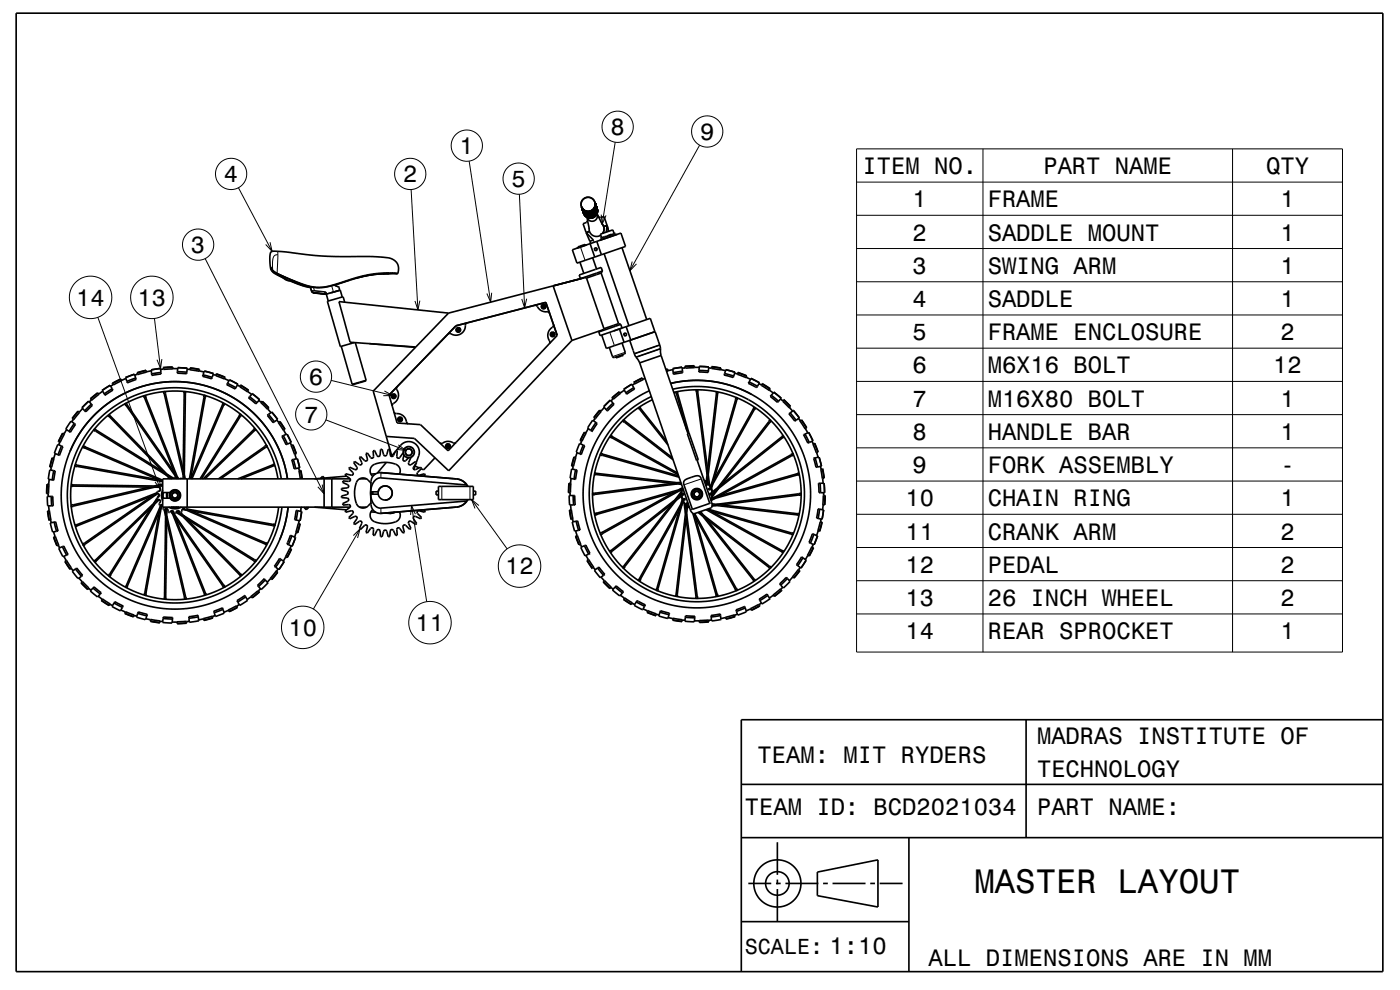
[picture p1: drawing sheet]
<svg xmlns="http://www.w3.org/2000/svg" width="297mm" height="210mm" viewBox="0 0 297 210" stroke-linecap="round" stroke-linejoin="round" font-family="sans-serif">
<defs><g id="words">
<text font-size="7.2" x="206.7" y="189.5">MASTER LAYOUT</text>
<g font-size="5">
<text x="129.5" y="28.6">8</text>
<text x="148.5" y="29.6">9</text>
<text x="97.5" y="32.6">1</text>
<text x="47.5" y="38.6">4</text>
<text x="85.5" y="38.6">2</text>
<text x="108.5" y="39.6">5</text>
<text x="183" y="36.9">ITEM NO.</text>
<text x="221.3" y="36.9">PART NAME</text>
<text x="268.6" y="36.9">QTY</text>
<text x="193.6" y="44">1</text>
<text x="209.5" y="44">FRAME</text>
<text x="271.6" y="44">1</text>
<text x="40.5" y="53.6">3</text>
<text x="193.6" y="51">2</text>
<text x="209.5" y="51">SADDLE MOUNT</text>
<text x="271.6" y="51">1</text>
<text x="193.6" y="58.1">3</text>
<text x="209.5" y="58.1">SWING ARM</text>
<text x="271.6" y="58.1">1</text>
<text x="16.2" y="64.8">14</text>
<text x="29.2" y="64.8">13</text>
<text x="193.6" y="65.1">4</text>
<text x="209.5" y="65.1">SADDLE</text>
<text x="271.6" y="65.1">1</text>
<text x="193.6" y="72.2">5</text>
<text x="209.5" y="72.2">FRAME ENCLOSURE</text>
<text x="271.6" y="72.2">2</text>
<text x="65.5" y="81.6">6</text>
<text x="193.6" y="79.2">6</text>
<text x="209.5" y="79.2">M6X16 BOLT</text>
<text x="270.1" y="79.2">12</text>
<text x="64.5" y="89.6">7</text>
<text x="193.6" y="86.3">7</text>
<text x="209.5" y="86.3">M16X80 BOLT</text>
<text x="271.6" y="86.3">1</text>
<text x="193.6" y="93.3">8</text>
<text x="209.5" y="93.3">HANDLE BAR</text>
<text x="271.6" y="93.3">1</text>
<text x="193.6" y="100.4">9</text>
<text x="209.5" y="100.4">FORK ASSEMBLY</text>
<text x="271.6" y="100.4">-</text>
<text x="192.1" y="107.4">10</text>
<text x="209.5" y="107.4">CHAIN RING</text>
<text x="271.6" y="107.4">1</text>
<text x="192.1" y="114.4">11</text>
<text x="209.5" y="114.4">CRANK ARM</text>
<text x="271.6" y="114.4">2</text>
<text x="107.2" y="121.8">12</text>
<text x="192.1" y="121.5">12</text>
<text x="209.5" y="121.5">PEDAL</text>
<text x="271.6" y="121.5">2</text>
<text x="192.1" y="128.5">13</text>
<text x="209.5" y="128.5">26 INCH WHEEL</text>
<text x="271.6" y="128.5">2</text>
<text x="61.2" y="134.8">10</text>
<text x="88.2" y="133.8">11</text>
<text x="192.1" y="135.6">14</text>
<text x="209.5" y="135.6">REAR SPROCKET</text>
<text x="271.6" y="135.6">1</text>
<text x="160.7" y="161.9">TEAM: MIT RYDERS</text>
<text x="220" y="157.9">MADRAS INSTITUTE OF</text>
<text x="220" y="164.9">TECHNOLOGY</text>
<text x="158" y="172.9">TEAM ID: BCD2021034</text>
<text x="220" y="172.9">PART NAME:</text>
<text x="197" y="204.9">ALL DIMENSIONS ARE IN MM</text>
</g>
<text font-size="4.6" x="158" y="202.4">SCALE: 1:10</text>
</g></defs>
<g fill="none" stroke="#000" stroke-width=".35">
<path d="M3.4 2.8h290v203.3h-290zM57.5 56.7l.5 .8 .8 .5M58.5 58.1l1.6 .9M58.8 58.1h-.3M58.8 58h.1M58.8 58l2.8 1.3M59.7 58.5l.4 .5 .7 .4 1.6 .2M60 58.6l.9 .8 1.3 .2M61.6 59.3h.1M61.6 59.3l3.5 1.4 2.3 .3 2.2-.2 4.6-1.4M61.7 59.7l2.3 .8 1.9 .5M74.2 59.4h.1"/>
<path d="M82.1 58v.1M82.1 58.1h.1M82.1 58.1l-3.3 .2-3.3 .7M82.2 58l-3.9 .4-4.1 1M82.2 58h.1M82.2 57.8v.2M82.3 58h.1M82.3 58h-.1M82.3 58h1.8M84 58h.1M84.1 58h.2l.2-.2v-1.4l-.4-.7-.8-.7-.7-.3-1.3-.1-3.8-.2a93.6 93.6 0 0 1-18-1.1h-1.7l-.3 .2-.2 .3-.1 1.3 .2 1.9 .4 .6 .7 .5M84.1 58.1h-2"/>
<path d="M123 52.2v.2M123 52.2l-.4 .2v.2M123 55.6l.9 2.4M123.1 59.1h.1M123.1 52.4l-1.7 .6 1 2.8 3.8-1.3M123.3 43.8l.1 .1M123.4 43.9h.1M123.4 43.9l.2 .6M123.4 43.9l.2 .7M123.4 43.9v.1M123.4 44h.1M123.4 44v.1"/>
<path d="M123.4 44.1h.1M123.4 44.1l.1 .1M123.4 44.1l.4 .4M123.5 44.1l.3 .5M123.5 44.2h.1M123.5 44.2v.1M123.5 44.2l.3 .4M123.5 44.2l-.1-.1 .4 .4M123.5 44.2l.3 .5M123.5 44.3h.1M123.5 44.3l.4 .4M123.5 44.3l.4 .5"/>
<path d="M123.5 44.4l.3 .7M123.5 44.4h.1M123.5 44.4v-.2l.4 .5M123.5 44.4l.4 .4M123.5 44.4l.4 .9M123.5 44.4l.1 .1M123.5 44.4l.1 .2M123.6 44.4l.3 .5M123.6 44.4h.1M123.6 44.5h.1M123.6 44.5l.3 .4M123.6 44.5l.3 .5"/>
<path d="M123.6 44.5v.1M123.6 44.5l.4 .5M123.6 44.6v.1M123.6 44.6h.1M123.6 44.6l.4 .4M123.6 44.6l.1 .1M123.6 44.6l.4 .5M123.6 44.7l.4 .4M123.6 44.7h.1M123.7 44.7l.3 .4M123.7 44.7v.2M123.7 44.7l.3 .5"/>
<path d="M123.7 44.8h.1M123.7 44.8l.3 .4M123.7 44.8l.4 .5M123.7 44.9h.1M123.7 44.9l.4 .4M123.7 44.9l.1 .1-.1-.1M123.7 52l.1 .2M123.7 52l-.7 .2M123.7 52l.4-.1 .1 .1M123.7 44.9l.4 .5M123.7 45l.1 .1M123.7 45l.2 .4"/>
<path d="M123.7 45l.4 .4M123.8 45l.3 .4M123.8 45l.3 .5M123.8 45v.1M123.8 45.1h.1M123.8 45.1v.1M123.8 45.1l.3 .4M123.8 45.1l.4 .5M123.8 45.2v.1M123.8 44.5h.1M123.8 45.2l.1 .2M123.8 45.2h.1"/>
<path d="M123.8 45.2l.4 .4M123.8 45.2l.4 .5M123.8 45.3h.1M123.9 45.3l.3 .4M123.9 45.3l.3 .5M123.9 45.4l.3 .4M123.9 45.4l.4 .4M123.9 45.4l.4 .5M124.3 49.3l.8 1.9M124.3 49.3l1.6 1.6-.8 .3M124.4 59l3.7 10.7M124.4 59l-.3-.1-28.9 7.5"/>
<path d="M124.7 46.9l-.3 .3-.7 .2 .6 1.9M125 48.4l.1 .7M125.1 49.1a1.59 1.59 0 0 0 2.3 .8M125.1 49.1l-.8 .2M125.1 51.2l.2 .5M125.2 51.7l1 2.8M125.2 51.7l-2.9 1M125.7 54.7l.9 2.4M126.2 42.8a1.5 1.5 0 0 0-1.9-.9 1.5 1.5 0 0 0-1 1.9M126.2 42.8a1.5 1.5 0 0 1-1 1.9 1.5 1.5 0 0 1-1.9-.9M126.2 42.8v.1M126.2 42.9l.2 .5"/>
<path d="M126.2 42.9a1.5 1.5 0 0 1-.6 1.7 1.5 1.5 0 0 1-1.8-.1M126.2 42.9v.1M126.2 42.9v1l-.6 .8-.9 .2-.9-.4M126.2 42.9l.1 .2M126.2 42.9v1l-.6 .8-.9 .2-.9-.3M126.2 42.9v.2M126.2 42.9v1.1l-.8 .8-.6 .1-.5-.1-.8-.7M126.2 43v.9l-.6 .8-.9 .2-.9-.3M126.2 43h.1M126.2 43v1l-.6 .7-.9 .3-.9-.4M126.2 43v.9l-.6 .8-.9 .3-.9-.4M126.2 43v1l-.6 .7-.8 .3-1-.4"/>
<path d="M126.2 43v1l-.6 .8-.8 .2-1-.4M126.2 43l.4 1.1M126.2 43v1l-.6 .8-.8 .2-1-.3M126.2 43l.1 .1M126.2 43v1l-.5 .8-1 .2-.8-.3M126.3 43.1v.9l-.7 .8-.8 .3-.9-.4M126.3 43.1v.9l-.6 .8-1 .3-.8-.4M126.3 43.1h.1M126.3 43.1v.1M126.3 43.1v1l-.6 .7-.9 .3-.9-.4M126.3 43.1v1l-.6 .7-1 .3-.8-.4M126.3 43.1v1l-.7 .8-.8 .2-.9-.4"/>
<path d="M126.3 43.1v.9l-.6 .9-1 .2-.8-.3M126.3 43.1v1l-.6 .8-.9 .2-.9-.3M126.3 43.1v1l-.6 .8-1 .2-.8-.3M126.3 43.2v1l-.6 .7-.9 .3-.9-.4M126.3 43.2h.1M126.3 43.2l.1 .3M126.3 43.2v.1M126.3 43.2l.1 .2M126.3 43.2v1l-.6 .8-.9 .2-.9-.3M126.3 43.3h.1M126.3 43.3v.9l-.6 .8-.9 .3-.9-.4M126.3 43.3v1l-.6 .7-.9 .3-.9-.4"/>
<path d="M126.3 43.3v1l-.6 .8-.8 .2-1-.4M126.3 43.3v1l-.6 .8-.8 .2-1-.3M126.3 43.3l.1 1-.7 .8-.8 .2-.9-.3M126.4 43.3l-.1 1-.6 .8-.8 .2-.9-.3M126.4 43.3l.1 .4M126.4 43.4l-.1 1-.5 .7-.9 .3-.9-.4M126.4 43.4v1l-.5 .8-1 .3-.9-.4M126.4 43.4h.1M126.4 43.4v.9l-.7 .8-.8 .3-.9-.4M126.4 43.4v1l-.6 .7-.9 .3-.9-.4M126.4 43.4v1l-.7 .8-.8 .2-.9-.4M126.4 43.4v.9l-.6 .9-.9 .2-.9-.4"/>
<path d="M126.4 43.4l-.1 1-.5 .7-.9 .2-.9-.3M126.4 43.4v1l-.6 .8-.9 .2-.9-.3M126.4 43.5h.1M126.4 43.5v1l-.6 .7-.9 .3-.9-.4M126.4 43.5v.9l-.6 .8-.9 .3-.9-.4M126.4 43.5v.1M126.4 43.5v1l-.6 .8-.9 .2-.9-.4M126.4 43.5l.1 .2M126.4 43.5v1l-.6 .8-.9 .2-.9-.3M126.4 43.5l.1 .4M126.4 43.6h.1M126.4 43.6v.9l-.6 .8-.8 .2-1-.3"/>
<path d="M126.4 43.6v.9l-.6 .8-.8 .3-1-.4M126.4 43.6v1l-.6 .8-.8 .2-1-.4M126.4 43.6l.1 .9-.6 .8-.9 .3-1-.4M126.4 43.6l.1 1-.6 .8-.9 .2-.9-.3M126.4 43.6l.1 .1M126.5 43.6v1l-.6 .8-.9 .2-.9-.3M126.5 43.6v.1M126.5 43.7l-.1 1-.5 .7-1 .2-.8-.3M126.5 43.7v1l-.6 .7-1 .3-.8-.4M126.5 43.7l-.1 1.1-.8 .8-.5 .1-.6-.1-.8-.7M126.5 43.7v.1M126.5 43.7l.1 .2"/>
<path d="M126.5 43.7v1l-.7 .8-.8 .2-.9-.4M126.5 43.7h.1M126.5 43.7v1l-.6 .7-.9 .3-.9-.4M126.5 43.7v1l-.6 .8-.9 .2-.9-.3M126.5 43.8v.9l-.6 .8-.9 .2-.9-.3M126.5 43.8v.9l-.6 .8-.9 .3-.9-.4M126.5 43.8v.1M126.5 43.8v1l-.6 .8-.9 .2-.9-.4M126.5 43.8v1l-.6 .7-.9 .3-.9-.4M126.5 43.8h.1M126.5 43.8v1l-.6 .8-.9 .2-.9-.3M126.5 43.9v.9l-.6 .8-.8 .3-1-.4"/>
<path d="M126.5 43.9l.1 .5-.1 .6-.8 .7-.6 .1-.6-.1-.7-.7M126.5 43.9l.1 .1M126.5 43.9v1l-.6 .7-.8 .3-1-.4M126.5 43.9v1l-.6 .8-.8 .2-1-.4M126.5 43.9l.1 .9-.6 .8-.9 .3-1-.4M126.5 43.9h.1M126.6 43.9l-.1 1-.6 .8-.8 .2-.9-.3M126.6 43.9v1l-.6 .8-.9 .2-.9-.3M126.6 43.9v.1M126.6 44l-.1 1-.5 .7-1 .2-.8-.3M126.6 44l.1 .3M126.6 44h.1"/>
<path d="M126.6 44v.9l-.6 .8-.9 .3-.9-.4M126.6 44v.1M126.6 44v1l-.6 .8-.9 .2-.9-.4M126.6 44v1l-.6 .7-.9 .3-.9-.4M126.6 44v.2M126.6 44v1l-.6 .8-.9 .2-.9-.3M126.6 44.1v.9l-.6 .8-.9 .2-.9-.3M126.6 44.1v1l-.6 .7-.9 .3-.9-.4M126.6 51.2l-1.4 .5M126.6 51.2l5.1-1.8 1 2.9-5.1 1.7M126.6 51.2l1 2.8M126.6 44.1h.1"/>
<path d="M126.6 44.1v1l-.6 .8-.9 .2-.9-.4M126.6 44.1a1.5 1.5 0 0 1-.8 2.1 1.5 1.5 0 0 1-2-.9M126.6 44.1v1l-.6 .8-.9 .2-.9-.3M126.6 44.2v1l-.6 .7-.9 .2-.9-.3M126.6 44.2h.1M126.6 44.2v.9l-.6 .8-.8 .3-1-.4M126.6 45.4a1.11 1.11 0 0 1-.6 1.5 1.11 1.11 0 0 1-1.5-.8l.5 2.5M126.6 45.4l1.2 2.2M126.6 45.4l.4 .7 .4 .1 .7-.3 .7 1.9M126.6 44.2v1l-.6 .7-.9 .3-.9-.4M126.6 44.2v1l-.6 .7-.9 .3-.8-.4M126.7 44.2l-.1 1-.5 .8-1 .2-.8-.3"/>
<path d="M126.7 44.3a1.5 1.5 0 0 1-1 1.8 1.5 1.5 0 0 1-1.9-.9M126.7 44.3l-.1 1.1M126.7 44.3a1.5 1.5 0 0 1-.9 1.9 1.5 1.5 0 0 1-2-.9M127.5 57.9l-3.1 1.1M127.5 57.9l3.7 10.8M127.6 54l-1.4 .5M127.7 47.5a1.59 1.59 0 0 1 .2 2 1.59 1.59 0 0 0-.2-2zM127.8 57.5l-4.7 1.6M127.8 57.5l-.3-.8-4.6 1.6 .2 .8M127.8 57.5l-.3 .4M128 50.3l.1 .4M128 50.3l-.3 .2"/>
<path d="M128.2 53.8l5.2 15.3M128.8 47.8l-.2 1.4M128.8 47.8l-.7 .3M128.8 47.8l.3 1.3M129.4 49.8l-1.4 .5M129.4 49.8h.1M129.4 49.8l.2 .4M129.8 49.7l-.4 .1M130 49.7l.4-.2 .2 .3M130.3 49.5l-.3-.7-2.6 .9 .2 .7-.1 .1 .1 .4M131 49.7l-3.8 1.3M131.9 52.5l5.3 15.3"/>
<path d="M29.2 79.4l-.6 .2M31 78.6l.1 .3-1.9 .5-.1-.3M31 78.6l-1.9 .5M32.1 78.7l-1 .2M34.1 79l.1 .3-2 .3v-.3M34.1 79v-.8l-1 .1-1 .2 .1 .8M34.1 79l-1.9 .3M34.7 78.3l-.6 .1M36.6 77.9l.1 .4-2 .1-.1-.4M36.6 77.9l-2 .1M36.7 78.2h1M37.6 78.8v.4l2 .1v-.3"/>
<path d="M37.6 78.8l.1-.8h1.3l.7 .1-.1 .9M37.6 78.8l2 .2M39.7 78.3l.6 .1M40.3 78.1v.3l2 .4v-.4M40.3 78.1l2 .3M42.3 78.7l1 .2M43.1 79.5l-.1 .3 1.9 .6 .1-.4M43.1 79.5l.2-.8 1 .3 1 .2-.3 .8M43.1 79.5l1.9 .5M45.2 79.4l.6 .2M45.9 79.4l-.1 .3 1.8 .7 .1-.3M45.9 79.4l1.8 .7"/>
<path d="M65.8 60.8l.3 .9M66.1 61.6v.1M66.1 61.7v.1M66.1 61.6l.1 .2M66.1 61.7l.1 .1M66.1 61.8l.5 .3 2.6 .3M66.1 61.8h.1M66.2 61.8l.5 .3 2.5 .3M66.2 61.8h.1M69.2 62.4h.1M69.2 62.4l.4 1.5M69.2 62.3l.1 .1"/>
<path d="M69.3 62.4h-.1M69.3 62.4h.1M69.3 62.4l2.9-.8 .4 1.4M69.3 62.3v.1M71 60.4l.9 .5 .1 .7M71.5 61.8l-1.2 .3M72.4 73.5l2.3 8M73.1 64.1l-.3-1.2-3.4 1 2.8 9.6 3-.8M75.4 72.7l2.3 8M78.3 72.9l9.8 .8M88.2 73.6l-9 9.4 3.9 13.7M95.2 66.4l-23.3-2.4 2.4 8.6 13.9 1"/>
<path d="M95.2 66.4l-7 7.2M97.1 69.7h.3l.1 .3-.1 .2h-.3l-.2-.2zM97.1 69.7h.2l.1 .4h-.4zM99.1 68.5l-.3 .3a2.1 2.1 0 0 1-1.1 2.1 2.1 2.1 0 0 1-2.3-.2l-.4 .2M115.2 64.8h.3l.1 .2-.1 .3h-.3l-.2-.3zM115.2 64.8l.4 .2-.1 .2h-.4zM115.8 64.1l.8 2.4a1.4 1.4 0 0 0-1.3-.4 2.36 2.36 0 0 1-1.5-1.3h-.4M115.8 64.1l2.4 7-23.1 24.5-5.9-5.5-2.5-.2M115.8 64.1l-19.1 5-14.2 14.7M117.1 70.7h.3l.1 .3-.1 .2h-.3l-.2-.3zM117.1 70.7h.2l.1 .4h-.4zM117.3 60.6l4 11.6"/>
<path d="M117.4 68.8a1.41 1.41 0 0 1-.8 1.1 2.11 2.11 0 0 0 0 2.6l-.1 .4M121.3 72.2l-26.1 27.7-7.3-6.9-6-.4M127.2 70.2l-.2 .2M127.6 71.1l1 2.8 10.4-3.6 1 2.9M128 69.9l-6.7 2.3M128 69.9l-.3 .1M128.1 69.7l-.1 .2M130.6 75.7l.1 .2 .4-.1M130.8 70l-3.5 1.2-.3-.8M131 75.6l.1 .2M131.2 68.7l-3.1 1M131.2 68.7l.5 .1"/>
<path d="M131.7 68.8l-4.7 1.6M131.7 68.8l.3 .8-1.8 .6M131.8 75.3v.2M131.8 75.5l-.7 .3M132 72.8l.6 1.9-.1 .4-2.4 .7-.8-2.1M132.1 75.2l.1 .2-.4 .1M132.8 69.3l1 2.8 5.1-1.7-.9-2.9-6.6 2.3 1 2.8M133.6 72.2l1 2.8M134.6 75l.3 .8M134.9 75.8l.8 1.2M135.7 77l10.8 31.2 .7 .8 3.7-1.3 .2-.5-.1-.5-3.1-9.1M135.7 77h.1"/>
<path d="M140 73.2l.1 .8M140 73.2l-5.4 1.8M140.1 74l.1 1.4M140.1 74l-5.2 1.8M140.2 75.4l5.7 16.6M140.2 75.4l-4.5 1.6M141.7 78.4l.1 .3-.4 .1M141.7 78.4h-.4M142.7 78.4l-1 .2M144.8 78.7v.4l-1.9 .3-.1-.3M144.8 78.7l-.1-.8-1 .1-1 .2 .1 .9M144.8 78.7l-2 .4"/>
<path d="M145.3 78l-.6 .1M147.3 77.6v.4l-2 .1v-.3M147.3 77.6l-2 .2M147.3 77.9h1M148.3 78.6l2 .1M148.4 77.7l2 .1-.2 1.2-2-.1zM150.3 78l.6 .1M151 77.8l-.1 .4 2 .3 .1-.4M151 77.8l2 .3M152.9 78.4l1 .2M153.7 79.2l2 .6M154 78.4l1.9 .6-.3 1.1-2-.5z"/>
<path d="M155.9 79.1l.5 .2M156.5 79.1l-.1 .3 1.9 .7 .1-.3M156.5 79.1l1.9 .7M10.6 99.7l1.1 .2-.3 2-1.2-.3zM10.9 99.1l-.1 .6M11.1 97.1l.4 .1-.5 1.9h-.4M11.1 97.1l-.5 2M11.4 99.8l-.3 2M11.7 96.2l-.3 1M12.7 93.8l-.2 .5M13 94.6l.3 .1-.7 1.9-.3-.1M13 94.6l-.7 1.9"/>
<path d="M13 94.6l-.7-.3-.4 .9-.4 .9 .8 .4M13.4 91.9l.3 .1-.9 1.8-.4-.1M13.4 91.9l-1 1.8M14.1 91.1l-.5 .9M14.9 95.7l1.5-3 2.2-3.1 2.6-2.7 2.8-2.1 3.1-1.7 3.2-1.2 3.7-.8 3.3-.2 3.7 .4 3.4 .8 3.2 1.3 3.3 1.9 2.7 2.2 2.4 2.5 1.9 2.9 1.6 3.1 .9 2.6 .6 3-.8-3.4-1.3-3.5-1.8-3.1-2.3-2.9-2.5-2.4-3.1-2.1-3.4-1.6-3.6-1.1-2.7-.4-3.2-.1-3 .3-3 .6-3 1.1-2.4 1.3-2.5 1.7-2.3 1.9-2.1 2.5-1.6 2.3-1.5 2.8-.9 2.6-.6 2.7-.4 3v3l.4 3 .8 2.9 1 2.5 1.4 2.6 1.8 2.5 1.8 2 2.3 2 2.7 1.8 2.5 1.2 4.3 1.4 2.2 .3 2.5 .2 4.4-.3 2.7-.6 2.4-.9 2.9-1.4 2.5-1.6 2.5-2.2 2.3-2.6 1.8-2.7 1.3-2.9 1.1-3.4 .5-3-.6 3.5-1.1 3.3M15.1 89.3l.9 .7-1.1 1.7-.9-.7zM15.3 88.8h.1M15.6 89l-.4 .5M15.7 89.8l-1.1 1.7M15.9 98.8v.1M15.9 98.6v.3M15.9 98.6h.1"/>
<path d="M16 98.6l-.1 .3M16 98.6h.4v.3v.1l-.5-.1M16.4 98.7l17.2 3.1M16.6 87.2l.3 .3-1.3 1.5-.2-.2M16.6 87.2l-1.2 1.6M16.6 87.2l-1.3 1.6M17.5 94.9l.3 .1M17.5 86.7l-.7 .7M17.6 94.6l16.9 7.3M17.9 95h.1M17.9 95l16.6 7.1-18.1-3.2M17.9 94.9l-.1 .1"/>
<path d="M17.9 95h-.1M17.9 94.9v.1M18 94.7l-.1 .2M18 94.7h.1M18 94.8l-.1 .1M19.4 85.7l.2 .3-1.4 1.4-.2-.3M19.4 85.7l-.6-.6-.7 .7-.7 .7 .6 .6M19.4 85.7l-1.4 1.4M19.4 84.8l-.4 .4M19.9 91.2v.1M20 91l-.1 .3M20.1 91l.4 .2-.1 .2-.1 .1-.4-.2"/>
<path d="M20.3 91.5l15 9.3M20.5 91.3l14 8.7M20.8 83.4l.2 .2-1.6 1.3-.2-.3M20.8 83.4l-1.6 1.2M21.8 83l-.8 .6M22.9 88.1l.3 .3M23.2 87.9l.2 .3M23.2 88.4h.1M23.4 88.2l-.2 .2 12.7 13M23.4 88.2l13 13.4M23.4 88.2l-.2 .2M23.4 88.2h.1"/>
<path d="M23.8 82.5l.2 .3-1.7 1-.2-.3M23.8 82.5l-.4-.8-.9 .6-.8 .5 .4 .7M23.8 82.5l-1.7 1M24 81.6l-.5 .3M25.6 80.4l.2 .3-1.8 1-.1-.3M25.6 80.4l-1.7 1M26.5 85.7h.1M26.7 85.6l-.2 .1M26.7 85.6h.1M26.7 80.3l-.9 .4M26.7 85.5l-.2 .2M26.8 85.5l.2 .4-.1 .2h-.1l-.3-.4"/>
<path d="M26.8 86.1l10.6 15.2M27 85.9l10 14.4M28.8 80.2l.1 .3-1.9 .7-.1-.3M28.8 80.2l-.3-.8-1.1 .4-.7 .3 .2 .8M28.8 80.2l-1.9 .7M30.5 84l.1 .3M30.6 84.3h.1M30.6 84.3l6.9 17.3M30.7 84.3h-.1M30.8 83.9l.1 .3M30.9 84.2l-.2 .1M30.9 84.2h.1"/>
<path d="M30.9 84.2l6.9 17.4M30.9 84.2v.1M34.7 83.1h.1M34.9 83.6l3.9 17.1M35 83l-.3 .1M35 83l.1 .5-.2 .1h-.1l-.1-.5M35.1 83.5l3.8 16.2M39 83.4h.4M39 83.4h.1M39 83v.4M39.1 83.4h.2M39.1 83.4l-.3 18.2"/>
<path d="M39.3 83.4l-.2 18.2M39.4 83.4l-.1 .1M39.4 83.1v.3M43.3 84.4l-3.1 17.2M43.3 83.8l.3 .1M43.3 83.8l-.1 .5 .1 .1h.3v-.5M43.3 83.8h.1M43.3 83.9h.2M43.3 83.8v.1M43.5 84.4l-3.1 17.2M43.5 83.9h.1M47.2 85.8h.1"/>
<path d="M47.2 85.8l.1 .1M47.2 85.8l-6.8 15.8M47.3 85.4l-.1 .4M47.3 85.8l.2 .1M47.3 85.9h.1M47.4 85.9h.1M47.4 85.9l-6.7 15.7M47.6 85.6l-.1 .3M47.6 80.3l1 .5M48.3 81.3l1.7 .9M48.7 80.6l1.8 .9-.6 1-1.8-.9zM50.4 81.7l.5 .3"/>
<path d="M50.7 88.3l-8.3 13.3M50.9 88.4l-8.2 13.2M50.9 87.8l.3 .2M50.9 87.8l-.2 .4 .1 .1 .2 .1 .2-.4M50.9 87.8h.1M51 81.7l-.2 .3 1.7 1.1 .2-.3M51 81.7l1.7 1.1M52.6 83.1l.8 .6M53 84.2l-.3 .2 1.6 1.3 .2-.3M53 84.2l.5-.7 .6 .5 1 .8-.6 .6M53 84.2l1.5 1.2M53.8 91.1l.2 .3"/>
<path d="M53.8 91.1v.1M54 91.4h.1M54 91.3l-.2-.1-10.7 10.4M54 91.3h.1M54 91.3l-10.5 10.3M54.1 90.8l-.3 .3M54.3 91.1l-.3 .3M54.9 84.9l.5 .4M55.6 85.1l-.3 .3 1.5 1.4 .2-.2M55.6 85.1l1.4 1.5M56.1 94.8l-9.8 6.8M56.3 95l-9.5 6.6"/>
<path d="M56.5 94.4l.2 .3M56.5 94.4l-.4 .3 .2 .3M56.5 94.4h.1M56.5 94.5l.1 .2M56.5 94.5h.1M56.6 94.7h.1M56.7 94.7l-.4 .3M56.7 88.1l1-.7 1.2 1.6-1 .7zM56.8 86.8l.7 .7M57 87.9l1.2 1.6M57.8 98.6l.1 .1M57.8 98.6h.1"/>
<path d="M57.9 98.6h.1M57.9 98.6l-7.5 3M57.9 98.6v.1M57.9 98.7l.1 .1M57.9 98.7l.1 .2M57.9 98.8l.1 .1M58 98.8l-6.9 2.8M58 98.8h.1M58.2 98.4l-.4 .2M58.3 98.7l-.3 .2M58.7 89.1l.4 .5M59.3 89.4l-.3 .2 1.1 1.7 .3-.2"/>
<path d="M59.3 89.4l1.1 1.7M59.8 92.5l1.1-.4 .9 1.8-1.1 .4zM60.1 92.4l.9 1.8M60.2 91.3l.5 .8M61.6 93.9l.2 .6M61.9 97.5l1.2-.2 .5 1.9-1.2 .3zM62.1 94.4l-.3 .1 .7 1.9 .3-.2M62.1 94.4l.7 1.8M62.2 97.5l.5 1.9M62.5 96.4l.4 .9M63.4 99.3l.1 .6M63.8 99.8l-.4 .1 .3 1.7"/>
<path d="M63.8 99.8l.3 1.8M77.7 80.7l-3 .8M82 98.1l-1.9 2.2M82.5 83.8l1.7-1.8-.1 .5a2.15 2.15 0 0 1-.8 3.2l-.1 .5M82.5 83.8l1.7 5.9 2.5 .2M83.4 83.8h.3l.1 .3-.2 .2h-.3l-.1-.3zM83.4 83.8h.2l.1 .4h-.4zM83.6 87.4l.3 .3a2.17 2.17 0 0 1 2.4 2l.4 .2M83.8 95.9l-.8 .9M84.1 95.6l.9-1.1a2.25 2.25 0 0 1 2.8-.5 2.25 2.25 0 0 1 1 2.7l-.5 1.3M84.7 88.7h.3l.2 .3-.2 .2h-.3l-.1-.3zM84.8 88.7l.3 .2v.2h-.4z"/>
<path d="M85.5 96.1l-.7 1-.4 .1-.2-.4 .1-1.2h-.3l-.5 1-.4 .2-.3-.3-.1-1.2h-.3l-.3 1.2-.4 .2-.3-.2-.3-1.2h-.4l-.1 1.2-.2 .3-.4-.2-.5-1h-.4l.2 1.2-.3 .4-.4-.1-.7-1-.3 .1 .3 1.2-.1 .4-.4-.1-.9-.8-.3 .2 .6 1-.1 .4-.5 .1-.9-.7-.3 .2 .7 1v.4l-.4 .1-1.1-.5-.2 .3 .8 .8 .1 .4-.4 .2-1.1-.3-.2 .3 1 .7 .1 .4-.3 .2-1.2-.1-.1 .3 1.1 .5 .2 .4-.3 .3-1.2 .1-.1 .3 1.2 .3 .3 .4-.3 .3-1.2 .3 .1 .4 1.2 .1 .3 .2-.2 .4-1.1 .5 .1 .3 1.2-.1 .3 .2-.1 .5-1 .7 .2 .3 1.1-.4 .4 .2-.1 .4-.8 .9 .2 .2 1.1-.5 .4 .1v.5l-.7 .9 .3 .3 .9-.7h.4l.2 .4-.6 1.1 .3 .2 .9-.9h.4l.1 .4-.3 1.1 .3 .2 .7-1 .4-.1 .3 .3-.2 1.2 .4 .1 .5-1.1 .3-.2 .3 .3 .1 1.2 .4 .1 .3-1.2 .3-.3 .4 .3 .3 1.2 .3-.1 .1-1.2 .3-.3 .4 .2 .5 1.1 .3-.1-.1-1.2 .2-.3 .4 .1 .7 1 .3-.2-.3-1.1 .1-.4h.5l.8 .9 .3-.2-.5-1.1 .1-.4h.4l1 .7 .2-.3-.7-.9v-.4l.5-.2 1 .5 .2-.2-.8-.9-.1-.4 .4-.2 1.2 .4 .1-.3-.3-.3M85.7 96.6l-.2 .8 .2 .4 .4-.1 .6-.6M86.3 95.2h.8l.4 .7-.4 .7h-.8l-.4-.7zM87.2 97l-.5 1.1 .1 .5h.4l1-.7 .2 .2-.7 1 .1 .4 .4 .1 1-.5 .2 .3-.8 .8-.1 .5 .4 .1 1.2-.3 .1 .3-.3 .2M88 98.9l.9 .4M88.2 98.4l-.4 1.2M92.3 97.1l-2.4 2.6-.5-.3M94.9 94.4h.3l.1 .2-.1 .3h-.3l-.2-.3zM94.9 94.4h.3v.4h-.4zM96.7 93.8a1.4 1.4 0 0 1-1.3-.1 2.29 2.29 0 0 0-1.7 .4l-.4-.2M121.6 98.9l-.1 .6M121.8 96.9l.4 .1-.5 1.9h-.4"/>
<path d="M121.8 96.9l-.5 2M122.1 99.6l.3 .1-.3 2-.3-.1M122.1 99.6l-.3 2M122.1 99.6l-.8-.1-.2 1-.2 .9 .9 .2M122.4 96l-.3 1M123.4 93.6l-.3 .6M123.7 94.4l.3 .1-.7 1.9-.3-.1M123.7 94.4l-.7 1.9M123.7 94.4l-.7-.3-.4 .9-.4 .9 .8 .4M124 91.7l.4 .1-1 1.8-.3-.1M124 91.7l-.9 1.8M124.8 90.9l-.5 .9"/>
<path d="M125.7 89.1l1 .7-1.1 1.7-1-.7zM126.3 88.8l-.4 .5M126.4 89.6l-1.1 1.7M127.3 87l.3 .2-1.3 1.6-.3-.2M127.3 87l-1.3 1.6M127.3 96.5h.1M127.3 96.4l.1 .1M127.4 96.3v.2M127.4 96.3h.1M127.4 96.2l.5 .1-.1 .3-.5-.1zM127.9 96.6l16.2 4.6M127.9 96.4l16.1 4.5"/>
<path d="M128.2 86.4l-.7 .8M129.3 92.7l.4 .2M129.5 92.4l.4 .1M129.7 92.8h.1M129.7 92.8l14.2 7.9M129.7 92.8v.1M129.7 92.7v.2M129.7 92.7v.1M129.8 92.6l-.1 .1M129.8 92.6h.1M129.8 92.6l14 7.7M129.9 92.5l-.2 .2"/>
<path d="M129.9 92.5v.1M130 85.5l.3 .3-1.4 1.4-.3-.3M130 85.5l-.5-.6-.7 .7-.7 .7 .5 .6M130 85.5l-1.4 1.4M130.1 84.6l-.5 .4M131.4 83.2l.3 .2-1.6 1.3-.2-.3M131.4 83.2l-1.5 1.2M132.1 89.3h.1M132.3 89.1l-.2 .2M132.3 89l.4 .3-.1 .2-.1 .1-.4-.3M132.4 82.8l-.8 .6M132.5 89.6l10.3 7.9"/>
<path d="M132.7 89.4l9.9 7.7M134.5 82.2l.1 .3-1.7 1.1-.1-.3M134.5 82.2l-.5-.7-1 .7-.7 .4 .5 .7M134.5 82.2l-1.7 1.1M134.6 81.4l-.5 .3M135.4 86.5l.2 .3M135.7 86.3l.2 .3M135.7 86.8h-.1M135.9 86.6l-.2 .2 6 7.6M135.9 86.6l5.6 7.1M135.9 86.6l-.3 .2M135.9 86.6h.1"/>
<path d="M136.3 80.2l.2 .3-1.8 .9-.2-.3M136.3 80.2l-1.8 .9M136.8 80.3l-.4 .2M137.7 82.9l-3.2 1.8-3.2 2.5-2.8 3.2-2.1 3.3-1.5 3.7-1 4.2-.2 4 .5 3.9 1.2 4.1 1.6 3.4 2.3 3.3 2.8 2.8 3.2 2.3 3.8 1.9 3.9 1.1 3.9 .5 4.3-.2 3.9-.9 3.9-1.6 3.4-2.1 2.9-2.7 2.5-3.1 2-3.5 1.3-3.8 .6-2.9 .3-3.2-.2-3-.6-3.2-1.1-3.1-1.3-2.7-1.6-2.5-2.1-2.5-2.3-2-2.4-1.7-2.9-1.5-3-1.1-3-.6-3.2-.3-3.3 .1-2.7 .5 4.3-.6 4.5 .2 4.4 1 3.9 1.7M142.7 82.6l4.3-.6 4.2 .2 4.2 1.1 2 .8 2.1 1.1 3.2 2.3 1.7 1.6 1.4 1.7 2.3 3.5 .9 1.8 .8 2.4 .8 4.2v4.2l-.8 4.2-.7 2.1-1 2.1-2.3 3.5-2.9 3.1-3.4 2.5-1.8 1-2.3 .9-2.4 .7-1.9 .4-4.3 .2-4.2-.6-2.1-.6-2.1-.8-3.5-2-1.8-1.3-1.6-1.6-1.7-1.9-1.1-1.6-2-3.7-.7-2.2-.6-2.2-.4-4.2 .4-4.2 1.1-4.1 1-2.3 1-1.7 2.6-3.4 1.7-1.5 1.7-1.4 3.7-2.2M142.9 83.2l4-.5h2.2l2.3 .3 4.1 1 3.8 1.9 2.1 1.4 1.5 1.3 2.7 3 2.2 3.6 1.3 3.5 .5 2.2 .3 2.2-.1 4.3-.9 4.1-1.5 3.7-2.4 3.5-2.7 2.9-3.3 2.3-3.8 1.8-3.9 1-4.2 .2-4-.5-4.1-1.3-3.7-2-3.2-2.7-2.7-3.3-2-3.8-1.2-4-.5-4 .3-4 .5-2.4 .6-1.9 1.9-3.8 1.3-1.9 1.5-1.7 3-2.6 3.6-2.2M143.4 83.1l.1 .4M143.5 83.5h.1M143.5 83.5l2.3 8M143.7 83.1l.1 .3M143.7 83.4l-.2 .1M143.7 83.4h.1"/>
<path d="M143.7 83.4l2.5 8.5M143.8 83.4l-.3 .1M143.8 83.4v.1M145.8 92l.4-.1 1.9 5.6-.3 .2zM147.7 82.7h.1M147.8 83.2l2.2 17.5M148 82.7h-.3M148 82.7l.1 .4-.3 .1h-.1v-.5M148 83.2l2.1 16.4M151.9 83.5h.4M151.9 83.5h.1M152 83.1l-.1 .4"/>
<path d="M152 83.5l-2.2 19.2 .1 .2 .1-.3 2.2-19.1M152 83.5h.2M152.2 83.5h.1M152.3 83.5h-.1M152.3 83.1v.4M156.1 84.8l-5.1 17.8M156.1 84.3l.3 .1M156.1 84.3l-.1 .5 .1 .1h.2l.2-.5M156.2 84.3h-.1M156.2 84.3l.2 .1M156.2 84.3h.1M156.3 84.9l-4.8 16.8"/>
<path d="M156.4 84.4h.1M158.3 80l.9 .5M158.9 81l1.8 .9M159.3 80.3l1.8 .9-.6 1-1.8-.9zM159.8 86.7h.2M159.8 86.7h.1M159.8 86.7l-9.1 16.4-.6-.7 .6 .8 .4 1.2-.2-.7 .3-1M160 86.7l.1 .1M160 86.3l-.2 .4M160 86.8h.1M160.1 86.8h.1M160.1 86.8l-9.3 16.6"/>
<path d="M160.3 86.5l-.2 .3M161 81.4l.5 .3M161.7 81.4l-.2 .3 1.7 1.1 .2-.3M161.7 81.4l1.7 1.1M163.1 89.5l-10.8 13.9M163.2 82.8l.8 .6M163.3 89.6l-10.2 13.2M163.3 89.1l.3 .2M163.3 89.1l-.3 .3 .1 .1 .2 .2 .3-.4M163.3 89.1h.1M163.6 83.8l1.6 1.3M164.2 83.2l1.5 1.3-.8 .9-1.5-1.3z"/>
<path d="M165.6 84.6l.4 .4M165.8 92.6l.2 .3M165.8 92.6v.1M165.9 92.7l-15.2 12-.1 .2h.2l15.2-12M165.9 92.7l.1 .2M166 92.9h.1M166.1 92.4l-.3 .2M166.2 84.8l-.2 .3 1.4 1.4 .3-.3M166.2 84.8l1.5 1.4M166.3 92.7l-.3 .2M167.4 87.8l.9-.7 1.3 1.5-1 .7zM167.5 86.4l.7 .8"/>
<path d="M167.6 87.6l1.3 1.5M167.8 96.5l-16.2 9M167.9 96.7l-15.3 8.5M168.2 96.2l.1 .3M168.2 96.2l-.4 .2v.2l.1 .1 .4-.2M168.2 96.2h.1M168.2 96.2l.1 .2M168.3 96.4h.1M169.4 88.8l.4 .5M170 89.1l-.3 .2 1.1 1.7 .3-.2M170 89.1l1.1 1.7M170.5 92.2l1.1-.5 .9 1.8-1.1 .5z"/>
<path d="M170.8 92.1l.9 1.8M170.9 90.9l.5 .9M172.3 93.6l.2 .6M172.8 94l-.3 .2 .7 1.8 .3-.1M172.8 94l.7 1.9M172.9 97.1l-.3 .1 .5 1.9h.3M172.9 97.1l.9-.1 .2 .7 .3 1.2-.9 .2M172.9 97.1l.5 2M173.2 96l.4 1M174.1 98.9l.1 .6M174.5 99.5h-.4l.4 2 .3-.1M174.5 99.5l.3 1.9"/>
<path d="M10 105.3l.1 2h1.2l-.1-2h-.3M10 105.3h.9M10 102.7h.4l-.1 2h-.4M10 102.7l-.1 2M10.1 108.4l.4-.1 .3 2-.3 .1M10.1 108.4l.4 2M10.2 104.7v.6M10.3 107.3l.1 1M10.4 101.7l-.1 1M10.7 110.3l.2 .6M10.9 105.3l.1 2M11.4 112.8l.3 1"/>
<path d="M11.4 113.9l.3-.1 .8 1.8-.4 .2M11.4 113.9l.7 1.9M11.5 110.8l.3-.1 .5 1.9-.3 .1M11.5 110.8l.5 1.9M11.5 110.8l-.8 .1 .2 1 .3 1 .8-.2M12.4 115.7l.2 .5M13.2 116l.3-.2 .9 1.8-.3 .2M13.2 116l.9 1.8M13.2 116l-.7 .3 .4 .9 .5 .9 .7-.3M13.5 118l.6 .9M13.8 119.1l.3-.2 1.1 1.6M13.8 119.1l1.1 1.6"/>
<path d="M15.1 103.2h.4M15.1 107.2l.4-.2 .1 .3v.1l-.5 .1M15.1 107.2v.3M15.1 102.8h.4M15.1 107.5h.1M15.5 102.9v.2M15.5 102.9l18.3 .2M15.5 103.1l18.3 .3M15.5 102.8v.4M15.5 102.8v.1M15.5 103.1v.1M16.2 111.3l.1 .1"/>
<path d="M16.2 111.3h.1M16.2 111.3l-.3 .1M16.3 111.3v.1M16.3 111.3h.1M16.3 111.4l.1 .2M16.3 111.4l.1 .1M16.4 111.5h.1M16.4 111.5v.1M16.4 111.6l-.4 .1M17.6 115.4l.3-.2 .2 .1v.1l-.4 .3M17.6 115.5l.1 .2M17.6 115.5h.1"/>
<path d="M17.7 115.7h.1M20.2 118.8l.3 .2M20.2 118.8h.1M20.2 118.8l-.3 .2M20.4 119h.1M20.5 119l-.3 .3M31.7 103.3l-16.1 3.8M32.1 107.6l-8.8 14.1M32.3 105.2l-14.3 10M32.8 103.3l-17.2 4M32.8 106.9l-9.3 15M33.3 105.7l-.7 1.1"/>
<path d="M33.3 104.5l-.1 .1M33.3 104.5h.1M33.3 104.5l-17 6.8M33.3 104.8l-15.2 10.6M33.3 104.5a.55 .55 0 0 1 .5 .6 .55 .55 0 0 1-.5 .5v.3M33.3 105.9h.1M33.4 105.9h.1M33.5 105.9l-.1 .1M33.5 105.9l-13.3 12.9M33.5 105.9a.51 .51 0 0 1 .5 .4 .51 .51 0 0 1-.3 .6l.3 .2M33.6 104.7l-17.2 6.8M33.7 103.2v.1"/>
<path d="M33.7 103.1v.1M33.7 103.3a.55 .55 0 0 1 .3 .7 .55 .55 0 0 1-.7 .3v.2M33.8 104.9l-.4 .7M33.8 106l-13.4 13-.2-.2M33.8 108.6l-3.1 17.2M33.8 105v.2M34 106.1v.2M34 104l-.3 .2M34 107.1h.5M34 103.9v.1M34.1 107.1l-.1 .4M34.2 107.1l-7.4 17.1"/>
<path d="M34.2 107.6l-3.2 18.2M34.4 107.1l-7.4 17.2M34.5 103.9a2.88 2.88 0 0 0 0 2.3M34.5 103l-.8 .1M34.5 105.7v1.9h39.8M34.5 104.5h1.6M34.5 105.7h1.6M34.5 102.7l-1.8 .4M34.5 102.9l-.5 .2M34.5 104.5v1.2M34.6 104.5v1.2M34.7 107.6l-.1 .4 .1 .1"/>
<path d="M34.8 108.1a.54 .54 0 0 1 .7-.2 .54 .54 0 0 1 .2 .8h.2a.56 .56 0 0 1 .6-.4 .56 .56 0 0 1 .5 .6h.2a.56 .56 0 0 1 .5-.6 .56 .56 0 0 1 .6 .4M34.8 108.1h-.1M34.8 108.1l.3 1.3M35 107.9l.1 .5M35.2 107.9l-.3 18.8M35.4 110.5l3.7 16.1M35.4 109.4l4 17.2M35.4 100.6l1.5 .9M35.4 104.5v1.2M35.5 108l-.1-.1-.2 18.8M35.6 104.5l-.1 .5 .1 .7M35.7 101.5v.1"/>
<path d="M35.7 101.5h.1M35.7 107.6a2.85 2.85 0 0 0 2.8 0M35.9 101.4l-.2 .1M35.9 101.4l.1 .1M36 101.5l.1 .1M36.2 101.3l.3 .3M36.2 108.4l.4 .6M36.2 107.6l.8 .1 1-.1M36.3 107.6l.7 .1 .9-.1M36.3 108.3l7 17.6M36.4 108.3h.2M36.6 108.3l7 17.5"/>
<path d="M36.6 107.6h1M36.8 108.9l10.6 15.2M37.1 104.5h.1M37.2 101.2h-.2l-.2 .4M37.2 101.2v.1M37.2 109.9l10 14.3M37.2 101.3l.2 .3M37.3 108.7l1.5 .9M37.5 108.4l.6 .4M37.6 104.3a.95 .95 0 0 0-1.3 .3 .95 .95 0 0 0 .3 1.3M37.6 104.3a.95 .95 0 0 1 .3 1.3 .95 .95 0 0 1-1.3 .3M37.6 104.3l-.5-.3-.9 .5v1.1l.4 .3"/>
<path d="M37.6 104.3l.5 .2v1.1l-1 .6-.5-.3M37.6 108.3h.1M37.6 108.3l13.3 13.6M37.6 101.2l.3 .4M38.2 101.5v.1M38.3 108.7l12.7 13.1M38.5 101.5h-.3M38.5 101.5h.1M38.5 101.5l.1 .1M38.6 108.1l.9 .1M38.8 107.9l17.5 7.5M38.8 107.9l-.1 .1"/>
<path d="M39 109.4l14.9 9.3M39.1 100.7l.2 .9M39.6 107.6l.1 .4M39.7 108l16.7 7.2M39.7 108l18.1 3.2M39.7 108l-.2 .1a.56 .56 0 0 0-.8-.2 .56 .56 0 0 0-.2 .8h-.2M39.7 110.1l14.1 8.8M39.7 101.6v6M40.6 108.4l17.2 3.1M54.4 118.9l-.2 .3M54.4 118.9l-.5-.3v.1l-.1 .2 .4 .3M54.4 118.9h.1"/>
<path d="M56.2 115.5l.4 .1M56.2 115.4v.1M56.3 115.4h.1M56.3 115.3v.1M56.3 115.3l-.1 .2M56.4 115.2h.1M56.4 115.2l-.1 .1M56.4 115.1l-.1 .2M56.4 115.1l-.1 .1M56.4 115.1l.3 .2M58.3 111.5h.1M58.3 111.3v.2"/>
<path d="M58.3 111.3h.1M58.3 111.2v.4M58.3 111.2h-.4l-.1 .1v.2l.5 .1M58.3 111.2l.1 .1M59 101.6l-1-3.9-1.8-3.8-2.3-3.3-1.4-1.4-1.9-1.7-3.4-2.1-3.9-1.6-4.2-.8h-4l-4.2 .8-3.7 1.5-3.6 2.2-3.1 2.9-2.5 3.5-1.7 3.6-1 4.1-.3 4 .4 3.9 1.3 4.1 1.8 3.5 2.7 3.3 3.2 2.8 3.7 2.1 3.8 1.3 4.2 .6 4.2-.2 4.1-1 3.7-1.7 3.5-2.5 2.7-2.8 2.4-3.6 1.5-3.6 .9-4.2M59.6 118.6l-.3-.1-1.1 1.6 .3 .2M59.6 118.6l.7 .5-.4 .7-.7 1-.7-.5M59.6 118.6l-1.1 1.7M59.7 101.6l-1-3.9-1.7-3.9-1.1-1.7-1.5-1.9-3.1-3-3.3-2.2-3.9-1.7-4.1-.9-2.3-.1h-2.2l-4.2 .7-2.2 .7-2 .9-3.7 2.2-3.1 2.8-2.6 3.4-1.9 3.8-.7 2.1-.5 2.2-.3 4.3 .4 4.2 .7 2.4 .7 2.1 2.1 3.7 2.7 3.3 3.2 2.7 3.7 2.1 4 1.4 4.2 .6 4.3-.2 2.2-.4 2.1-.7 3.9-1.7 1.9-1.3 1.8-1.4 2.9-3 2.3-3.6 1.5-3.8 .9-4.2M60.6 118.1l-.5 .9M61.8 115.8l-.3 .6M61.8 116.5l-.3-.2-.9 1.8 .3 .2"/>
<path d="M61.8 116.5l-.9 1.8M61.9 113.7l-.3-.2-.7 1.9 .3 .1M61.9 113.7l.8 .3-.3 .7-.4 1.2-.8-.4M61.9 113.7l-.7 1.8M62.8 113l-.3 .9M63.2 108.3h-.4l-.3 1.9 .3 .1M63.2 108.3l.8 .2-.2 1-.1 1-.9-.2M63.2 108.3l-.4 2M63.5 110.4l-.2 .6M63.6 111.1l-.3-.1-.5 2h.3M63.6 111.1l-.5 1.9M64 107.7l-.1-.1-.1 .9"/>
<path d="M64 107.7h-.1M64.1 107.6l-.1 .1M64.5 107.6l.5 .5 .6-.5M65 107.6l.3 .3M65.1 107.7l.2 .2M65.3 107.9h.1M66.7 107.6l6.8 .5M68.1 101.3l-.1 .2M68.1 101.3l.1 .1M68.2 101.3l.3-.3 .3 .4M68.2 101.3h-.1M68.2 101.3l.1 .1"/>
<path d="M68.8 101.6v6M70.4 101.6v6M73.5 101l-6.8 .6M74.3 101.6h-39.8v2.9M76.3 101.6h1.5M76.3 107.6h1.5M78.6 104.6v.2M78.6 104.3h1.6a1.5 1.5 0 0 1 1.7-1.2 1.5 1.5 0 0 1 1.3 1.6 1.5 1.5 0 0 1-1.5 1.4M78.6 104.8l.1 2.2a1.95 1.95 0 0 0 2 1.9M78.6 104.8l.2 1.1 .4 .9 .7 .7 .7 .3 18.4-1.5M78.6 104.8h1.6M78.6 104.3v.5"/>
<path d="M78.6 104.3v.2M78.7 108.6l1 .1M78.7 102.5a1.69 1.69 0 0 0-3-.4 5.7 5.7 0 0 0 .3 5.3 1.74 1.74 0 0 0 2.7-.7v-.1M78.8 104.5v-.2v.5v-.2M79.1 104.3v.5M79.1 108.1a1.6 1.6 0 0 0-.5 1.8 1.6 1.6 0 0 0 1.6 1 5.5 5.5 0 0 0 4.3-.6 1.51 1.51 0 0 0 .2-1.7M79.7 100.5l-1 .1M80.7 100.3a1.96 1.96 0 0 0-2 1.8l-.1 2.2M80.7 100.3h.2M80.7 108.9h.1M80.7 100.3h.1M80.8 100.3h.1"/>
<path d="M80.8 100.3l16.3 1.3 1.3 .5 .9 1.1M80.8 108.9h.1M81.7 108.8l.8 .1M82.5 108.9h.1M82.5 108.9h.2M83.6 108.7l-.9 .2M83.7 108.7h.1M83.7 108.7l-1 .2M84.7 100.6a1.64 1.64 0 0 0-1.5-2.3 5.5 5.5 0 0 0-4.3 .6 1.51 1.51 0 0 0 .2 2.2M93 104.2h-.5v.8h.5M93 103.2h7.4v2.8h-7.4zM96.8 101.6l1.2 .4 1 .9"/>
<path d="M99 106.3l-.8 .8-1.2 .4-16.2 1.4M99 102.9l.2 .3M99 102.9l-18.4-1.5-.7 .2-.7 .7-.4 1-.2 1M99.2 106l-.2 .3M99.3 106l-.9 1-1.4 .6-16.3 1.3M100.4 104.2h.5v.8h-.5M120.7 102.5h.4l-.1 2h-.4zM120.7 105.1h1.2l.1 2h-1.2zM120.8 102.5l-.1 2M120.9 108.2l.3-.1 .3 2-.3 .1M120.9 108.2l.3 2M120.9 104.5v.6"/>
<path d="M121 107.1l.2 1M121.2 101.5l-.2 1M121.5 110.1l.1 .6M121.6 105.1l.1 2M122.1 112.6l.3 1M122.2 113.7l.3-.1 .7 1.9-.3 .1M122.2 113.7l.7 1.9M122.2 110.6l.3-.1 .6 1.9-.4 .1M122.2 110.6l.5 1.9M122.2 110.6l-.8 .1 .2 1 .3 1 .8-.2M123.1 115.5l.3 .5M124 115.8l.3-.2 .9 1.8-.3 .1"/>
<path d="M124 115.8l.9 1.7M124 115.8l-.8 .3 .4 .9 .5 .9 .8-.4M124.3 117.8l.5 .9M124.5 118.9l.4-.2 1.1 1.6-.4 .3zM124.6 118.9l1.1 1.6M125.7 104.7v.3M125.7 104.6h.5v.2v.1l-.5 .1M125.7 105h.1M126.1 100.7h.4M126.2 100.3l.3 .1M126.4 108.8l.1 .2M126.4 108.8l.1 .1"/>
<path d="M126.4 108.8l-.3 .1M126.5 108.9v.1M126.5 109v.2M126.5 109v.1M126.5 100.7l18.1 2.1M126.5 100.7h.1M126.5 100.4v.3M126.5 100.4l18 2.1M126.5 100.4h.1M126.5 109.1h.1M126.5 109.2l-.3 .1M126.5 109.1v.1"/>
<path d="M127.3 113.1l.4-.2 .2 .2v.1l-.4 .2M127.3 113.2l.2 .2M127.3 113.2h.1M127.4 113.2v.2M127.4 113.4h.1M129.6 116.7l.2 .3M129.6 116.7l.1 .1M129.6 116.7l-.3 .3M129.6 116.8h.1M129.8 116.9v.1M129.8 117l-.3 .2M142.6 106.9l-10.2 13.1"/>
<path d="M142.7 102.5l-16.5 2.1M143 104.4l-15.2 8.5M143.4 106.2l-10.8 13.9M143.7 102.6l-17.5 2.3M144.1 104.1l-16.2 9M144.2 107.9l-4.8 16.8M144.4 102.3l-.7 .1M144.5 104.7l-.5 .7M144.6 105.3l.4 1.1 .6 .9M144.6 104.2l-1.4 1.8M144.6 104l-18.1 5.1M144.7 107l-5.1 17.8"/>
<path d="M144.7 104.8l.3-.1-.1 .3M144.7 104.8l-15.1 12M144.7 103.7l-18.2 5.2M144.7 106l-.2 .9M144.8 104.8l.2-.1 .1 .2-.2 .1M144.8 103.4l-.8 .5M144.8 103.5l-.3 1.5M144.8 106.2l-9.2 16.6M144.9 105l-15.1 12-.1-.2M145 106.5l-9.2 16.4M145.1 105.8h.2v.2l-.2 .1-.1-.2zM145.1 105.8l.2 .1-.1 .1h-.2z"/>
<path d="M145.1 106.7l.3 2.3M145.2 101.9l.6-.3 1.7-.6 .6-.1 .4 .2 2.1 5.7-3.7 1.2-1.8-5.2-.1-.5zM145.4 107.1l.1 .8M145.5 110l2.1 16.4M145.6 107l.2-.3 .1 .1v.2M145.7 106.8l.1-.1 .1 .2-2.3 19.3-.2-.1zM145.7 109l2.2 17.4M145.8 107.4l.5 .3M145.9 107h.1M147 108.9l4.9 17.3M147.3 109l4.9 17.1M147.4 108.9l8.7 15.9"/>
<path d="M147.5 109.6l8.4 15.3M147.8 104.2h.1M148.1 108.7l.9 .8M148.3 104a.95 .95 0 0 0-1.3 .3 .95 .95 0 0 0 .4 1.3M148.3 104a.95 .95 0 0 1 .4 1.3 .95 .95 0 0 1-1.3 .3M148.3 104l-.5-.3-.9 .6v1.1l.5 .2M148.3 104l.5 .3v1.1l-1 .5-.4-.3M148.4 108.6l11.4 14.4M148.6 108.5l11.4 14.3M149.2 109.3l13.9 10.7M149.4 101.9l.4 .3M149.7 108.1l.2 .1"/>
<path d="M149.8 102.6l-.1 .2 .2 .1 .1-.2M149.8 102.6h.1M149.8 108.1l16 8.9M149.9 110.1l13.1 10.1M150.1 108l15.9 8.8M150.1 101.7l.1 .9M150.1 108l17.7 5M150.2 100.7l.3 2.2M150.4 103.5l.3 .1v.2l-.2 .1-.2-.2zM150.5 103.6l.1 .1v.1h-.2zM150.7 104.6l-.1 .2v.2l.3-.2M150.7 104.6h.1"/>
<path d="M151 108.5l16.7 4.8M151.1 106.9l18.1 2.1v.2M151.1 107.1l18.4 2.2M151.7 104.2l-.6 .7M152 107.2l-1 .2M152.5 103.6l-1.4 1.8M165.8 117.1l.3 .2M165.8 117v.1M165.8 117h.1M165.9 116.9l-.1 .1M165.9 116.9l-.1 .2M166 116.8h.1"/>
<path d="M166 116.8l-.1 .1M166 116.8h-.1M166 116.8l.3 .2M168.2 113.4h.1M168.3 113.2h.1M168.3 113.2l-.1 .2M168.3 113.1l-.1 .3M168.3 113.1l-.5-.1v.1v.2l.4 .1M168.3 113.1v.1M169.1 100.4l.1 .2M169.1 100.4v.1M169.1 100.5l-18.1 5.1 .1-.9-.3 1.5 .9-.5"/>
<path d="M169.1 100.5h.1M169.1 100.5l.1 .1M169.2 109.2h-.1M169.2 108.9l-.1 .3M169.2 108.9l-.1 .1M169.2 108.9l.4 .1M169.2 100.7v.1M169.2 100.6v.1M169.2 100.6v.2M169.2 100.7h.1M169.2 100.7l-18.3 5.2M169.4 104.8l-17.4 2.2"/>
<path d="M169.5 100.3l-.4 .1M169.6 100.7l-.4 .1M169.9 104.6l.1 .4M169.9 104.6l-.5 .1 .1 .4M169.9 104.6l.1 .1M170 105l-17 2.1M170.1 118.1l.9 .7-1.1 1.7-.9-.7zM170.3 118.3l-1.1 1.7M171.4 117.8l-.5 .9M172.5 115.5l-.2 .5M172.5 116.1l-.3-.1-.9 1.8 .3 .1M172.5 116.1l-.9 1.8"/>
<path d="M172.6 113.3l-.3-.1-.7 1.9 .3 .1M172.6 113.3l.8 .4-.2 .7-.5 1.2-.8-.4M172.6 113.3l-.7 1.9M173.6 112.6l-.4 1M173.6 102.5h1.2l.1 2h-1.2zM173.9 108l-.3-.1-.4 2 .4 .1M173.9 108l.8 .2-.1 1-.2 1-.8-.2M173.9 108l-.3 2M174 102.5l.1 2M174.2 110.1l-.1 .6M174.3 110.8l-.3-.1-.5 1.9 .3 .1M174.3 110.8l-.5 1.9"/>
<path d="M174.5 101.5l.1 1M174.6 107.1l-.1 1M174.7 105.1h.4l-.1 2h-.4zM174.7 104.5v.6M175 105.1l-.1 2M15.1 120.6l.4 .5M15.2 120.5l-.3 .2M15.3 121.2l1-.7 1.2 1.6-.9 .6zM16 120.7l1.3 1.6M16.7 122.6l.7 .8M17.2 123.6l.3-.3 1.4 1.5-.2 .2M17.2 123.6l1.5 1.4"/>
<path d="M18.8 124.8l.5 .4M19.7 124.7l.2-.2 1.6 1.3-.2 .2M19.7 124.7l1.6 1.3M19.7 124.7l-.5 .7 .5 .4 1 .8 .6-.6M20.8 126.5l.9 .6M21.5 127.3l.2-.3 1.7 1.1-.2 .3M21.5 127.3l1.7 1.1M23.2 122.3h.1M23.3 121.7l.2 .2-.2 .4-.3-.2zM23.3 128.2l.6 .3M24.2 127.9l1.8 .9M24.4 127.6l1.7 1-.6 1-1.7-.9z"/>
<path d="M25.6 129.4l1 .4M26.5 130.1l.1-.3 1.9 .7-.1 .3M26.5 130.1l1.9 .7M26.7 124.2l.2 .1M26.7 124.2h.1M26.7 124.2l-.1 .3M26.8 124.2l.1 .1M26.8 124.2h.1M26.9 124.3h.2M26.9 124.3h.1M27 124.3h.1M27.1 124.3l-.2 .4"/>
<path d="M28.4 130.5l.6 .2M29.2 130.1l.1-.3 2 .5-.1 .3M29.2 130.1l2 .5M29.2 130.1l-.2 .8 1.2 .4 .7 .1 .3-.8M30.6 126.2l.1-.4h.2h.1l-.1 .5M30.6 126.2l.3 .1M30.7 126.2h.1M30.7 126.2l.2 .1M30.9 126.3h.1M30.9 131.2l1.1 .3M31.9 131.7l.1-.3 1.9 .3v.4M31.9 131.7l2 .4"/>
<path d="M33.9 131.8h.6M34.6 131.2v-.3l2 .1v.3M34.6 131.2l2 .1M34.6 131.2l-.1 .8 1 .1 1 .1 .1-.9M34.9 126.7h.3M34.9 126.7l-.1 .4M34.9 126.7h.1M35.2 126.7h.1M35.2 126.7v.4M36.5 132h1.1M39.5 127.1h-.3M39.5 127.1l-.1-.5h-.1l-.2 .1 .1 .4"/>
<path d="M39.5 127.1h.1M39.6 132.1l-.1-.3-2 .1 .1 .3M39.6 132.1l-2 .1M40.1 131.8l-.6 .1M42.1 130.9l-.1-.4-1.9 .3v.4M42.1 130.9l-2 .3M42.1 130.9v.8l-.9 .2-1 .1-.1-.8M43.1 131.3l-1 .2M43.3 125.9l.1 .4M43.3 125.9h.1M43.5 125.9h-.1M43.5 125.9h-.2"/>
<path d="M43.6 125.8h.1M43.6 125.8l-.1 .1M43.6 125.8l.2 .4M45.2 131l-.2-.3-1.9 .5 .1 .4M45.2 131l-2 .6M45.6 130.6l-.5 .2M47.3 129.3l-.1-.4-1.9 .8 .1 .3M47.3 129.3l-1.9 .7M47.3 129.3l.3 .8-1 .3-.9 .4-.3-.8M47.5 124.6h.1M47.7 124.5h.1M47.7 124.5l-.2 .1"/>
<path d="M47.8 124.5l-.3 .1M47.8 124.5l-.3-.4h-.1l-.2 .2 .3 .3M47.8 124.5h-.1M48.5 129.5l-1 .4M50.4 128.8l-.2-.3-1.8 .9 .2 .3M50.4 128.8l-1.8 .9M50.8 128.2l-.6 .3M50.8 122l.3 .2M50.8 121.9v.1M50.9 121.9h.1M51 121.8l-.1 .1M51.1 121.7l-.3 .3"/>
<path d="M51.1 121.7l-.1 .1M51.1 121.7l.2 .3M52.1 126.6l-.1-.3-1.7 1.1 .1 .3M52.1 126.6l-1.7 1.1M52.1 126.6l.4 .7-.8 .6-.8 .5-.5-.7M53.2 126.5l.3 .3M53.3 126.6l-.9 .6M55 125.5l-.2-.2-1.6 1.2M55 125.5l-1.5 1.3M55.3 124.9l-.5 .4M56.3 123l-.3-.2-1.4 1.4 .2 .2M56.3 123l-1.5 1.4"/>
<path d="M56.3 123l.5 .7-.7 .7-.7 .7-.6-.7M57.4 122.7l-.7 .8M58.6 121.1l.3 .3-1.2 1.5-.4-.2zM58.9 121.4l-1.3 1.5M59 120.7l-.4 .5M125.9 120.4l.4 .5M126.8 120.5l.2-.2 1.3 1.5-.3 .2M126.8 120.5l1.2 1.5M126.8 120.5l-.7 .5 .8 1 .4 .5 .7-.5M127.5 122.4l.7 .8M128 123.4l.2-.3 1.5 1.4-.3 .3M128 123.4l1.4 1.4"/>
<path d="M129.6 124.6l.5 .4M130.5 124.5l1.5 1.3M130.7 124.3l1.6 1.2-.8 .9-1.6-1.3zM131.6 126.3l.8 .6M132.1 120.3l.2-.3 .2 .1 .1 .1-.3 .4M132.1 120.4l.2 .2M132.3 120.6h.1M132.3 127.1l.2-.3 1.7 1.1-.2 .3M132.3 127.1l1.7 1.1M134.1 127.9l.5 .3M135 127.7l1.8 .9M135.1 127.4l1.8 .9-.6 1-1.8-.9z"/>
<path d="M135.6 122.8l.1 .1M135.6 122.8h.1M135.6 122.8l-.2 .3M135.7 122.9l.2 .1M135.7 122.9h.1M135.8 122.9h.1M135.8 122.9l.1 .1M135.9 123l-.2 .3M136.4 129.2l1 .4M137.3 129.9l.1-.4 1.9 .7-.2 .4M137.3 129.9l1.8 .7M139.2 125.2l.1-.5 .3 .1h.1l-.2 .5"/>
<path d="M139.2 125.2l.3 .1M139.2 130.3l.6 .2M139.3 125.2h.1M139.3 125.2l.2 .1M139.5 125.3h.1M140 129.9l1.9 .5M140.1 129.6l1.9 .5-.3 1.1-2-.5zM141.7 131l1 .2M142.7 131.5l.1-.3 1.9 .3v.3M142.7 131.5l2 .3M143.4 126.1l.3 .1M143.4 126.1l-.1 .4"/>
<path d="M143.4 126.1h.1M143.7 126.1v.1M143.7 126.2v.3M144.7 131.5l.6 .1M145.4 130.9l2 .2M145.4 130.6l2 .1-.1 1.2-2-.1zM147.3 131.7h1M147.9 126.4l-.3 .1 .1 .4M147.9 126.4l.1 .5M148 126.9h-.3M148 126.9h.1M150.4 131.9l-.1-.4-2 .1 .1 .4"/>
<path d="M150.4 131.9l-2 .1M150.9 131.5l-.6 .1M151.9 126.2l.1 .4M151.9 126.2h.1M152 126.2h-.1M152.1 126.1h.1M152.2 126.1h.1M152.2 126.1l-.2 .1M152.2 126.1l.1 .4M152.9 130.6l-.1-.4-2 .4 .1 .3M152.9 130.6l-2 .3M152.9 130.6v.8l-.9 .2-1 .1-.1-.8"/>
<path d="M153.9 131l-1 .2M155.9 124.9l.3-.2 .3 .5M155.9 124.9l.2 .4M155.9 130.7l-.1-.3-1.9 .5 .1 .4M155.9 130.7l-1.9 .6M156.1 129.4l1.9-.7 .4 1.1-1.9 .7zM156.2 125.3h.1M156.4 125.2l-.2 .1M156.4 125.2h.1M156.4 130.3l-.5 .2M156.5 125.2l-.3 .1M156.5 125.2h-.1"/>
<path d="M158.1 129l-1.9 .7M159.2 129.2l-.9 .4M159.7 123l.3 .3M159.8 123h-.1M159.8 123h.1M160 122.8l-.2 .2M160 122.8l-.3 .2M160 122.8h.1M160 122.8l.3 .3M161.2 128.5l-.2-.3-1.8 .9 .2 .3M161.2 128.5l-1.8 .9M161.5 127.9l-.5 .3"/>
<path d="M162.9 126.3l-.2-.3-1.7 1.1 .2 .3M162.9 126.3l-1.7 1.1M162.9 126.3l.4 .7-.8 .6-.9 .5-.4-.7M163.6 120.3l-.2 .3M163.6 120.3l-.4-.3-.1 .1-.1 .2 .4 .3M163.6 120.3v.1M164 126.3l-.8 .6M165.8 125.2l-.2-.3-1.6 1.3 .2 .3M165.8 125.2l-1.6 1.3M166 124.6l-.4 .4M167 122.7l-.2-.2-1.4 1.4 .2 .2M167 122.7l-1.4 1.4"/>
<path d="M167 122.7l.6 .6-.7 .8-.7 .6-.6-.6M168.2 122.4l-.7 .8M169.6 121l-.2-.2-1.3 1.6 .3 .2M169.6 121l-1.2 1.6M169.8 120.4l-.4 .5M217.7 152.7v25M293.4 152.7h-136.1v53.4M157.3 177.7h136.1M157.3 166.4h136.1M164.9 178.7v6.9M192.8 177.7v28.4M157.3 195.5h35.5"/>
<path d="M158.8 187.4h4.8M164.6 187.4h1M164.9 186.6v1M164.9 188.6v6.9M166.6 187.4h7M173.4 185l12.8-2.6v10l-12.8-2.4zM174.6 187.4h1M176.6 187.4h7M184.6 187.4h1M186.6 187.4h4.9"/>
<circle cx="126.4" cy="52.9" r=".3"/>
<circle cx="97.2" cy="70" r=".5"/>
<circle cx="115.3" cy="65" r=".5"/>
<circle cx="117.2" cy="70.9" r=".5"/>
<circle cx="132.6" cy="71" r=".3"/>
<circle cx="83.5" cy="84" r=".5"/>
<circle cx="84.9" cy="89" r=".5"/>
<circle cx="86.7" cy="95.9" r="1.2"/>
<circle cx="86.7" cy="95.9" r=".71"/>
<circle cx="95" cy="94.6" r=".5"/>
<circle cx="37.1" cy="105.1" r=".64"/>
<circle cx="37.1" cy="105.1" r=".6"/>
<circle cx="37.1" cy="105.1" r="1.2"/>
<circle cx="81.7" cy="104.6" r="1.5"/>
<circle cx="147.8" cy="104.8" r=".6"/>
<circle cx="147.8" cy="104.8" r=".64"/>
<circle cx="147.8" cy="104.8" r="1.2"/>
<circle cx="164.9" cy="187.4" r="5"/>
<circle cx="164.9" cy="187.4" r="2.5"/>
</g>
<g fill="none" stroke="#000" stroke-width=".21">
<path d="M50.6 39.8l7.1 13.5M99.5 34.2l4.6 29.9M130.5 30.2l-2.7 17.3M148.4 30.8l-14.8 26.6M181.7 31.6h103.1v106.7h-103.1zM181.7 38.6h103.1M208.5 31.6v106.7M261.5 31.6v106.7M43.5 54.9l25.3 49.9M57.3 51.4l.4 1.9-1.3-1.4M57.5 56.8l.2 .6M57.5 56.8l-.1-.1v.4"/>
<path d="M57.5 56.8l.3 .5M57.7 57.4v.1M57.7 57.5l.8 .6M57.8 57.3l.1 .1M57.8 57.3h.1M57.9 57.3l.9 .6M57.9 57.4l.3 .4M57.9 57.4h.1M58.2 57.8h.1M58.2 57.8l.4 .3M58.4 57.8l.3 .2M58.5 58.1h.1"/>
<path d="M58.5 58.1l1.6 .9M58.6 58.1h.1M58.7 58.1l1.3 .8M58.7 58h.1M58.7 58l.1 .1M58.7 58l-.1 .1M58.8 58.1l1.1 .6M58.8 57.9h.1M58.9 58l4 1.9M58.9 53.3v.7M58.9 54l-.1 3.9M58.9 54l-.6 .1-.3 .5-.2 .9v1.8"/>
<path d="M60 58.6l-.1 .1M60.1 58.7h.1M61.5 59.6l.2 .1M61.6 59.5l2.3 1 2 .5M61.6 59.3l3.6 1.4 2.6 .3M61.7 59.4v.2M61.8 59.6l2.2 .9 1.8 .4M62.9 59.9h.1M62.9 59.9l2.6 .8 1.8 .3 1.7-.1 2.6-.6M74.2 59.4l-2.7 .9M76 58.9l-4.4 1.4M82.1 58.1l-3.3 .2-2.7 .6"/>
<path d="M82.1 58.1h.1M82.1 58.1l-3.2 .2-3.4 .7M82.1 58v.1M82.2 58l-.9 .1M82.2 58h.1M82.2 57.8l-2.3 .2-2.4 .3-7.5 2.3-2.4 .3-1.5-.2-1.7-.4-5.6-2.4M82.2 57.8h.1M82.2 57.8l2.2 .1M82.4 58h-.2M82.8 58l-.7 .1M82.8 58l-.3 .1M82.8 58h.1"/>
<path d="M82.9 58l-.8 .1M83 58h-.1M83.2 58h-.3M83.2 58h.1M83.2 58h.9M84.1 58h.1M84.1 58l.1 .1M84.2 58.1h.1M84.3 58l-.1 .1M84.4 57.9h.1M87.2 40.2l1.5 25.5M110.2 41.2l1.1 24.1"/>
<path d="M123.1 52.4l1 2.8M125.9 50.9l.2 .5M127.5 45.5l.3 2 .8-1.8M128.6 50.1v.1M128.7 50.1l-1.2 .5M129.4 49.8h.1M129.4 49.8l-.7 .3M129.8 49.7h.2M130 49.7l-.6 .1M130 49.7l-1.3 .4M130.5 49.6l-.5 .1M134.1 55.5l-.5 1.9 1.4-1.4"/>
<path d="M181.7 45.7h103.1M181.7 52.7h103.1M181.7 59.8h103.1M20.8 67.3l13.2 36.6M32.8 67.6l1.3 10.6M34.3 76.2l-.2 2-.8-1.9M65.8 60.8l.3 .8M65.9 60.9l.2 .7M66.1 61.7v.1M66.1 61.7h.1M66.1 61.7l.1 .1M66.1 61.6l.1 .2"/>
<path d="M66.1 61.6v.1M66.1 61.8l.6 .4M66.2 61.8h.1M66.2 61.8h-.1M66.2 61.8l.5 .3M66.3 61.7l-.1 .1M66.3 61.7h.1M66.5 61l.2 .6M66.5 61.6l-.2 .1M66.5 61.6h.1M66.5 61.6h.2M66.7 62.2h.1"/>
<path d="M66.7 62.2l2.5 .2h-.1M66.7 62.1v.1M66.7 61.7l-.4 .1 .4 .3M66.7 61.7l2.2 .3M66.7 61.6l2.2 .3M66.7 61.6v.1M66.7 62.1h.1M66.7 62.1l2.5 .3M66.7 62.1l2.1 .2M68.8 62.4h.2M68.8 62.3l.3 .1M68.8 62.3h.2"/>
<path d="M68.9 62l.3 .2M68.9 62l-.1 .3M68.9 61.9l.4 .3M68.9 61.9v.1M69 62.4h.1M69 62.3l.1 .1M69.1 62.4h.1M69.1 62.4h.2M69.2 62.2l-.2 .1M69.2 62.4h.1M69.3 62.2h-.1M70.4 60.6l.3 1.4"/>
<path d="M70.8 60.5h.1M70.8 60.5l.9 .4M71.7 60.9h.1M71.7 60.9l.2 .1M72.1 61.5l-2.8 .8v-.1M72.1 61.5h.1M89.1 63.8l-.4 1.9-.7-1.9M104.3 62.1l-.2 2-.8-1.8M111.7 63.4l-.4 1.9-.6-1.9M129.4 70.5l.9 2.8M132.6 74.7l-2.7 .9M140 73.2l-5.4 1.8"/>
<path d="M140.1 74l-5.2 1.8M181.7 66.8h103.1M181.7 73.9h103.1M69.1 89.1l17 6.4M70.3 80.7l13 3.2M81.5 82.9l1.8 1h-2M84.5 94.4l1.6 1.1-2-.2M181.7 80.9h103.1M181.7 88h103.1M181.7 95h103.1M33.9 101.9l.1 2-1.1-1.7M37.1 104.5h.1"/>
<path d="M65.5 107.6h.1M68.4 102.8l.4 2-1.4-1.5M75 113.6l1.4-1.4-.5 1.9M76.4 112.2l-9.9 17M80.8 107.8l.1 1.1M80.9 100.3l-.1 1.1M82.5 108.8v.1M87.3 107.2l3.2 20.4M88.1 109.1l-.8-1.9-.2 2M93.7 103.2v2.8M96.8 107.6h.1M96.8 101.6h.1"/>
<path d="M99.7 103.2v2.8M100.1 106l7.5 10.4M101.6 107.2l-1.5-1.2 .7 1.8M144.7 105.2l.3 .9 .6 1M144.7 104.8l.2 .2M144.9 103.7l-.2 1.2M145.6 107l.3 .1M145.9 107.3l.3 .2M146.9 108l-.4 .2M148.8 101.6l-3.7 1.2M149.4 102.1l.4 .3M149.8 102.6h.2"/>
<path d="M150 102.6l.7 .9 .3 1M150.8 104.6l.1 .2M151 104.8l-.2 1.2M151 106.6l-.4 .2M181.7 102h103.1M181.7 109.1h103.1M181.7 116.1h103.1M181.7 123.2h103.1M181.7 130.2h103.1"/>
<circle cx="49" cy="36.9" r="3.3"/>
<circle cx="87" cy="36.9" r="3.3"/>
<circle cx="99" cy="30.9" r="3.3"/>
<circle cx="110" cy="37.9" r="3.3"/>
<circle cx="131" cy="26.9" r="3.3"/>
<circle cx="150" cy="27.9" r="3.3"/>
<circle cx="42" cy="51.9" r="3.3"/>
<circle cx="19.2" cy="63.1" r="4.5"/>
<circle cx="32.2" cy="63.1" r="4.5"/>
<circle cx="67" cy="79.9" r="3.3"/>
<circle cx="97.2" cy="70" r=".47"/>
<circle cx="115.3" cy="65" r=".47"/>
<circle cx="117.2" cy="70.9" r=".47"/>
<circle cx="66" cy="87.9" r="3.3"/>
<circle cx="83.5" cy="84" r=".47"/>
<circle cx="84.9" cy="89" r=".47"/>
<circle cx="86.7" cy="95.9" r="1.12"/>
<circle cx="95" cy="94.6" r=".47"/>
<circle cx="37.1" cy="105.1" r="1.18"/>
<circle cx="147.8" cy="104.8" r="1.18"/>
<circle cx="64.2" cy="133.1" r="4.5"/>
<circle cx="91.2" cy="132.1" r="4.5"/>
<circle cx="110.2" cy="120.1" r="4.5"/>
</g>
<use href="#words"/>
</svg>
